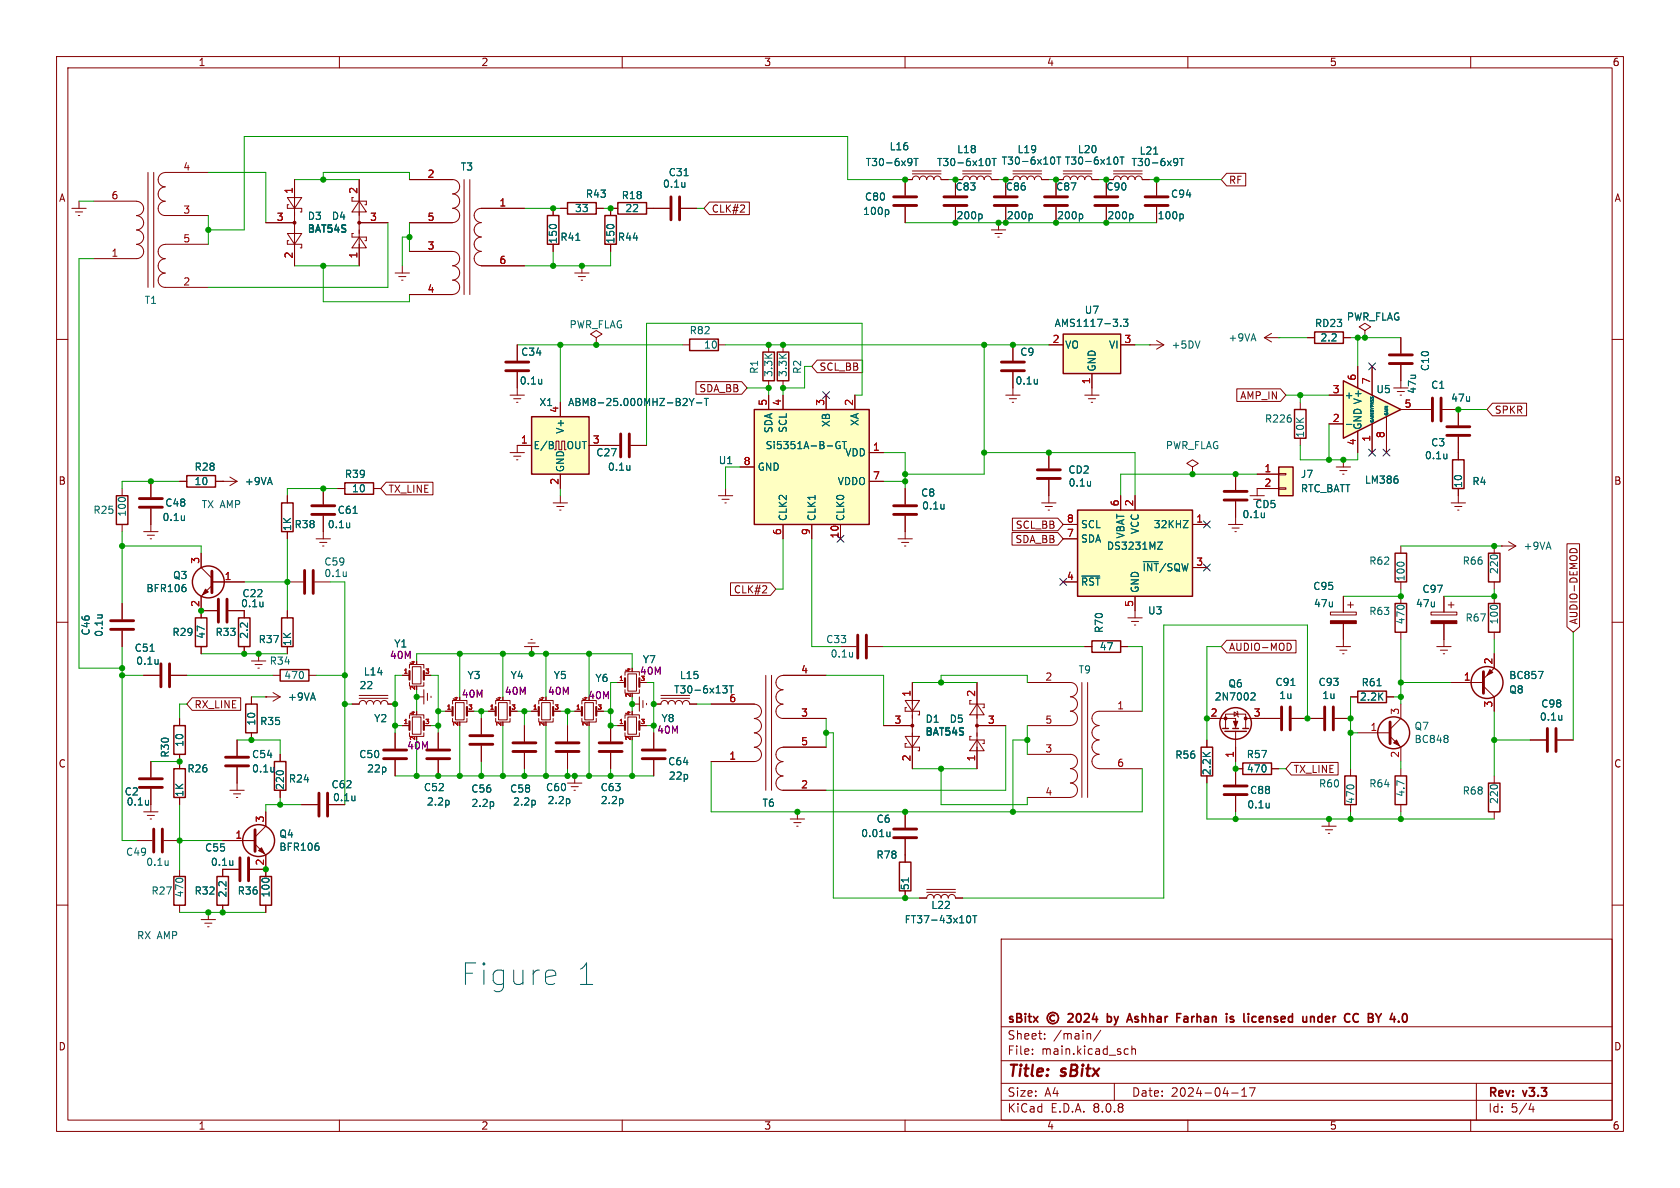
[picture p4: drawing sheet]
<svg xmlns="http://www.w3.org/2000/svg" width="297mm" height="210mm" viewBox="0 0 297 210" stroke-linecap="round" stroke-linejoin="round" font-family="sans-serif">
<defs><g id="words">
<g font-size="5.3" fill="#0000c2">
<text x="81.3" y="174.5">Figure</text>
<text x="101.5" y="174.5">1</text>
</g>
<g font-size="2.8" fill="#840000">
<text x="178" y="190.9">Title:</text>
<text x="187.7" y="190.9">sBitx</text>
</g>
<g font-size="2.1" fill="#840000">
<text x="178" y="184">Sheet:</text>
<text x="178" y="181.2">sBitx</text>
<text x="186.2" y="184">/main/</text>
<text x="197" y="181.2">by</text>
<text x="201.3" y="181.2">Ashhar</text>
<text x="210.5" y="181.2">Farhan</text>
<text x="219.9" y="181.2">is</text>
<text x="223.6" y="181.2">licensed</text>
<text x="234.6" y="181.2">under</text>
<text x="242.6" y="181.2">CC</text>
<text x="247.4" y="181.2">BY</text>
<text x="178" y="186.7">File:</text>
<text x="184.1" y="186.7">main.kicad_sch</text>
<text x="178" y="196.9">KiCad</text>
<text x="178" y="194.1">Size:</text>
<text x="184.7" y="194.1">A4</text>
<text x="185.7" y="196.9">E.D.A.</text>
<text x="193.3" y="196.9">8.0.8</text>
<text x="200" y="194.1">Date:</text>
<text x="207" y="194.1">2024-04-17</text>
<text x="263" y="194.3">Rev:</text>
<text x="263" y="196.9">Id:</text>
<text x="267.1" y="196.9">5/4</text>
<text x="269.4" y="194.3">v3.3</text>
</g>
<g font-size="1.8" fill="#840000">
<text x="35" y="11.9">1</text>
<text x="85" y="11.9">2</text>
<text x="135" y="11.9">3</text>
<text x="185" y="11.9">4</text>
<text x="235" y="11.9">5</text>
<text x="285" y="11.9">6</text>
<text x="10.3" y="35.9">A</text>
<text x="217.2" y="32.7">RF</text>
<text x="285.3" y="35.9">A</text>
<text x="125.7" y="37.8">CLK#2</text>
<text x="144.8" y="65.7">SCL_BB</text>
<text x="123.5" y="69.5">SDA_BB</text>
<text x="219.1" y="70.8">AMP_IN</text>
<text x="264.2" y="73.3">SPKR</text>
<text x="10.3" y="85.9">B</text>
<text x="68.6" y="87.3">TX_LINE</text>
<text x="285.3" y="85.9">B</text>
<text x="179.5" y="93.7">SCL_BB</text>
<text x="179.4" y="96.2">SDA_BB</text>
<text x="129.6" y="105.1">CLK#2</text>
<text x="279.1" y="110.5" transform="rotate(-90 279.1 110.5)">AUDIO-DEMOD</text>
<text x="217.2" y="115.3">AUDIO-MOD</text>
<text x="34.3" y="125.4">RX_LINE</text>
<text x="10.3" y="135.9">C</text>
<text x="228.6" y="136.8">TX_LINE</text>
<text x="285.3" y="135.9">C</text>
<text x="10.3" y="185.9">D</text>
<text x="285.3" y="185.9">D</text>
<text x="35" y="199.9">1</text>
<text x="85" y="199.9">2</text>
<text x="135" y="199.9">3</text>
<text x="185" y="199.9">4</text>
<text x="235" y="199.9">5</text>
<text x="285" y="199.9">6</text>
</g>
<g font-size="1.8" fill="#006464">
<text x="152.9" y="29.6">T30-6x9T</text>
<text x="157.2" y="26.8">L16</text>
<text x="165.5" y="29.6">T30-6x10T</text>
<text x="169.1" y="27.3">L18</text>
<text x="177" y="29.3">T30-6x10T</text>
<text x="179.8" y="27.3">L19</text>
<text x="188.2" y="29.3">T30-6x10T</text>
<text x="190.5" y="27.3">L20</text>
<text x="199.9" y="29.6">T30-6x9T</text>
<text x="201.4" y="27.5">L21</text>
<text x="81.4" y="30.4">T3</text>
<text x="103.5" y="35.2">R43</text>
<text x="109.8" y="35.4">R18</text>
<text x="117.1" y="33.4">0.1u</text>
<text x="118.1" y="31.3">C31</text>
<text x="152.8" y="35.7">C80</text>
<text x="168.8" y="33.9">C83</text>
<text x="177.7" y="33.9">C86</text>
<text x="186.6" y="33.9">C87</text>
<text x="195.5" y="33.9">C90</text>
<text x="206.9" y="35.2">C94</text>
<text x="54.3" y="39.1">D3</text>
<text x="54.3" y="41.4">BAT54S</text>
<text x="58.6" y="39.1">D4</text>
<text x="101.6" y="37.7">33</text>
<text x="110.4" y="37.7">22</text>
<text x="152.5" y="38.2">100p</text>
<text x="204.6" y="39">100p</text>
<text x="98.7" y="43.2" transform="rotate(-90 98.7 43.2)">150</text>
<text x="99" y="42.8">R41</text>
<text x="108.8" y="43.2" transform="rotate(-90 108.8 43.2)">150</text>
<text x="109.1" y="42.8">R44</text>
<text x="25.5" y="53.9">T1</text>
<text x="100.6" y="58.2">PWR_FLAG</text>
<text x="121.8" y="59.3">R82</text>
<text x="186.3" y="58">AMS1117-3.3</text>
<text x="191.7" y="55.7">U7</text>
<text x="232.4" y="58">RD23</text>
<text x="238" y="56.9">PWR_FLAG</text>
<text x="92" y="63.1">C34</text>
<text x="124.4" y="61.8">10</text>
<text x="180.3" y="63.1">C9</text>
<text x="188.2" y="61.8">VO</text>
<text x="193.9" y="65.8" transform="rotate(-90 193.9 65.8)">GND</text>
<text x="196" y="61.8">VI</text>
<text x="207" y="61.8">+5DV</text>
<text x="217.1" y="60.6">+9VA</text>
<text x="233.3" y="60.6">2.2</text>
<text x="252.8" y="65.7" transform="rotate(-90 252.8 65.7)">C10</text>
<text x="91.8" y="68.2">0.1u</text>
<text x="95.3" y="72">X1</text>
<text x="100.3" y="72">ABM8-25.000MHZ-B2Y-T</text>
<text x="134.2" y="66.2" transform="rotate(-90 134.2 66.2)">R1</text>
<text x="136.8" y="66.7" transform="rotate(-90 136.8 66.7)">3.3K</text>
<text x="139.3" y="66.7" transform="rotate(-90 139.3 66.7)">3.3K</text>
<text x="141.8" y="66.2" transform="rotate(-90 141.8 66.2)">R2</text>
<text x="179.4" y="68.2">0.1u</text>
<text x="237.6" y="70.7">+</text>
<text x="243.2" y="69.7">U5</text>
<text x="250.5" y="69.7" transform="rotate(-90 250.5 69.7)">47u</text>
<text x="252.9" y="68.9">C1</text>
<text x="256.4" y="71.2">47u</text>
<text x="99.9" y="76.8" transform="rotate(-90 99.9 76.8)">V+</text>
<text x="136.8" y="76.7" transform="rotate(-90 136.8 76.7)">SDA</text>
<text x="139.3" y="76.6" transform="rotate(-90 139.3 76.6)">SCL</text>
<text x="146.9" y="75.6" transform="rotate(-90 146.9 75.6)">XB</text>
<text x="152" y="75.4" transform="rotate(-90 152 75.4)">XA</text>
<text x="223.5" y="74.9">R226</text>
<text x="230.7" y="77.5" transform="rotate(-90 230.7 77.5)">10K</text>
<text x="240.9" y="76.1" transform="rotate(-90 240.9 76.1)">GND V+</text>
<text x="34.3" y="83.4">R28</text>
<text x="94.2" y="79.6">E/B</text>
<text x="99.9" y="83.6" transform="rotate(-90 99.9 83.6)">GND</text>
<text x="100.1" y="79.6">OUT</text>
<text x="105.3" y="80.9">C27</text>
<text x="107.4" y="83.4">0.1u</text>
<text x="127" y="82.2">U1</text>
<text x="133.9" y="83.4">GND</text>
<text x="135.3" y="79.6">Si5351A-B-GT</text>
<text x="149.3" y="80.9">VDD</text>
<text x="188.8" y="83.9">CD2</text>
<text x="206" y="79.6">PWR_FLAG</text>
<text x="251.8" y="81.4">0.1u</text>
<text x="252.9" y="79.1">C3</text>
<text x="29.1" y="89.8">C48</text>
<text x="34.3" y="86">10</text>
<text x="43.2" y="86">+9VA</text>
<text x="60.9" y="84.7">R39</text>
<text x="62.1" y="87.2">10</text>
<text x="148" y="86">VDDO</text>
<text x="162.7" y="88">C8</text>
<text x="188.8" y="86.2">0.1u</text>
<text x="229.9" y="84.7">J7</text>
<text x="229.9" y="87.2">RTC_BATT</text>
<text x="241.2" y="85.7">LM386</text>
<text x="258.7" y="86.4" transform="rotate(-90 258.7 86.4)">10</text>
<text x="260.2" y="86">R4</text>
<text x="16.4" y="91">R25</text>
<text x="22.5" y="91.4" transform="rotate(-90 22.5 91.4)">100</text>
<text x="28.6" y="92.3">0.1u</text>
<text x="51.7" y="94" transform="rotate(-90 51.7 94)">1K</text>
<text x="52" y="93.6">R38</text>
<text x="57.8" y="93.6">0.1u</text>
<text x="59.6" y="91">C61</text>
<text x="139.3" y="92.2" transform="rotate(-90 139.3 92.2)">CLK2</text>
<text x="144.4" y="92.2" transform="rotate(-90 144.4 92.2)">CLK1</text>
<text x="149.5" y="92.2" transform="rotate(-90 149.5 92.2)">CLK0</text>
<text x="162.9" y="90.3">0.1u</text>
<text x="191" y="93.6">SCL</text>
<text x="199" y="95.3" transform="rotate(-90 199 95.3)">VBAT</text>
<text x="201.5" y="94.5" transform="rotate(-90 201.5 94.5)">VCC</text>
<text x="203.9" y="93.6">32KHZ</text>
<text x="219.6" y="91.8">0.1u</text>
<text x="221.8" y="90">CD5</text>
<text x="57.2" y="100.2">C59</text>
<text x="191" y="96.1">SDA</text>
<text x="195.6" y="97.4">DS3231MZ</text>
<text x="201.9" y="101.2">~{INT}/SQW</text>
<text x="242" y="100">R62</text>
<text x="258.5" y="100">R66</text>
<text x="265" y="101.6" transform="rotate(-90 265 101.6)">220</text>
<text x="269.2" y="97.4">+9VA</text>
<text x="25.8" y="104.9">BFR106</text>
<text x="30.5" y="102.6">Q3</text>
<text x="42.5" y="107.5">0.1u</text>
<text x="42.8" y="105.8">C22</text>
<text x="57.2" y="102.2">0.1u</text>
<text x="191" y="103.7">~{RST}</text>
<text x="201.5" y="104.9" transform="rotate(-90 201.5 104.9)">GND</text>
<text x="232.1" y="104.5">C95</text>
<text x="232.2" y="107.5">47u</text>
<text x="248.5" y="102.9" transform="rotate(-90 248.5 102.9)">100</text>
<text x="250.2" y="107.5">47u</text>
<text x="251.4" y="105">C97</text>
<text x="16.1" y="112.4" transform="rotate(-90 16.1 112.4)">C46</text>
<text x="18.4" y="112.7" transform="rotate(-90 18.4 112.7)">0.1u</text>
<text x="30.4" y="112.6">R29</text>
<text x="36.4" y="113" transform="rotate(-90 36.4 113)">47</text>
<text x="38" y="112.6">R33</text>
<text x="44" y="113" transform="rotate(-90 44 113)">2.2</text>
<text x="45.6" y="113.9">R37</text>
<text x="146" y="113.9">C33</text>
<text x="195.2" y="112" transform="rotate(-90 195.2 112)">R70</text>
<text x="202.9" y="108.8">U3</text>
<text x="242" y="108.9">R63</text>
<text x="248.5" y="110.5" transform="rotate(-90 248.5 110.5)">470</text>
<text x="259" y="110.1">R67</text>
<text x="265" y="110.5" transform="rotate(-90 265 110.5)">100</text>
<text x="23.7" y="115.4">C51</text>
<text x="24" y="117.7">0.1u</text>
<text x="47.6" y="117.7">R34</text>
<text x="51.7" y="114.3" transform="rotate(-90 51.7 114.3)">1K</text>
<text x="64.2" y="119.6">L14</text>
<text x="146.7" y="116.4">0.1u</text>
<text x="190.6" y="119.3">T9</text>
<text x="194.3" y="115.2">47</text>
<text x="50.2" y="120.2">470</text>
<text x="50.8" y="124.1">+9VA</text>
<text x="63.5" y="122">22</text>
<text x="82.6" y="120.2">Y3</text>
<text x="90.2" y="120.2">Y4</text>
<text x="97.8" y="120.2">Y5</text>
<text x="105.2" y="120.8">Y6</text>
<text x="119.1" y="122.8">T30-6x13T</text>
<text x="120.1" y="120.2">L15</text>
<text x="128.8" y="124.2">6</text>
<text x="214.6" y="124">2N7002</text>
<text x="217.1" y="121.7">Q6</text>
<text x="225.4" y="121.5">C91</text>
<text x="226" y="123.8">1u</text>
<text x="233" y="121.5">C93</text>
<text x="233.7" y="123.8">1u</text>
<text x="240.3" y="124.1">2.2K</text>
<text x="240.6" y="121.5">R61</text>
<text x="266.7" y="120.2">BC857</text>
<text x="266.7" y="122.8">Q8</text>
<text x="272.4" y="125.3">C98</text>
<text x="45.3" y="128.4" transform="rotate(-90 45.3 128.4)">10</text>
<text x="45.9" y="128.4">R35</text>
<text x="66" y="127.9">Y2</text>
<text x="163.5" y="130.1">BAT54S</text>
<text x="163.5" y="128">D1</text>
<text x="167.8" y="128">D5</text>
<text x="250" y="131.5">BC848</text>
<text x="250" y="129.2">Q7</text>
<text x="272.1" y="127.6">0.1u</text>
<text x="30.1" y="134" transform="rotate(-90 30.1 134)">R30</text>
<text x="32.6" y="132.1" transform="rotate(-90 32.6 132.1)">10</text>
<text x="33" y="136.8">R26</text>
<text x="44.5" y="134.2">C54</text>
<text x="44.5" y="136.8">0.1u</text>
<text x="63.4" y="134.2">C50</text>
<text x="64.8" y="136.8">22p</text>
<text x="118" y="135.5">C64</text>
<text x="207.7" y="134.3">R56</text>
<text x="214.2" y="137.2" transform="rotate(-90 214.2 137.2)">2.2K</text>
<text x="220.3" y="134.2">R57</text>
<text x="220.3" y="136.8">470</text>
<text x="21.9" y="140.8">C2</text>
<text x="22.3" y="142.6">0.1u</text>
<text x="32.6" y="141" transform="rotate(-90 32.6 141)">1K</text>
<text x="50.4" y="139.7" transform="rotate(-90 50.4 139.7)">220</text>
<text x="51" y="138.5">R24</text>
<text x="58.5" y="139.5">C62</text>
<text x="58.8" y="141.8">0.1u</text>
<text x="74.8" y="140.1">C52</text>
<text x="75.4" y="142.6">2.2p</text>
<text x="83.2" y="140.3">C56</text>
<text x="83.2" y="142.8">2.2p</text>
<text x="90.1" y="140.3">C58</text>
<text x="90.6" y="142.6">2.2p</text>
<text x="96.4" y="140.1">C60</text>
<text x="96.7" y="142.3">2.2p</text>
<text x="106.1" y="140.1">C63</text>
<text x="106.1" y="142.3">2.2p</text>
<text x="118.1" y="138">22p</text>
<text x="134.7" y="142.8">T6</text>
<text x="220.4" y="143.1">0.1u</text>
<text x="220.9" y="140.6">C88</text>
<text x="233.1" y="139.4">R60</text>
<text x="239.6" y="142.2" transform="rotate(-90 239.6 142.2)">470</text>
<text x="242" y="139.4">R64</text>
<text x="248.5" y="141" transform="rotate(-90 248.5 141)">4.7</text>
<text x="258.5" y="140.7">R68</text>
<text x="265" y="142.2" transform="rotate(-90 265 142.2)">220</text>
<text x="49.3" y="148.3">Q4</text>
<text x="152.1" y="148.2">0.01u</text>
<text x="154.9" y="145.6">C6</text>
<text x="22.2" y="151.5">C49</text>
<text x="25.8" y="153.3">0.1u</text>
<text x="36.2" y="150.7">C55</text>
<text x="37.2" y="153.3">0.1u</text>
<text x="49.3" y="150.6">BFR106</text>
<text x="154.8" y="152">R78</text>
<text x="26.7" y="158.3">R27</text>
<text x="32.6" y="158.7" transform="rotate(-90 32.6 158.7)">470</text>
<text x="34.3" y="158.3">R32</text>
<text x="40.2" y="158.7" transform="rotate(-90 40.2 158.7)">2.2</text>
<text x="41.9" y="158.3">R36</text>
<text x="47.9" y="158.7" transform="rotate(-90 47.9 158.7)">100</text>
<text x="160.9" y="157.5" transform="rotate(-90 160.9 157.5)">51</text>
<text x="164.5" y="160.9">L22</text>
<text x="159.8" y="163.4">FT37-43x10T</text>
</g>
<g font-size="1.8" fill="#a90000">
<text x="19.6" y="35.3">6</text>
<text x="32.3" y="30.2">4</text>
<text x="51.8" y="34.4" transform="rotate(-90 51.8 34.4)">1</text>
<text x="63.2" y="34.4" transform="rotate(-90 63.2 34.4)">2</text>
<text x="75.5" y="31.5">2</text>
<text x="32.3" y="37.8">3</text>
<text x="48.8" y="39.1">3</text>
<text x="65.3" y="39.1">3</text>
<text x="75.5" y="39.1">5</text>
<text x="88.2" y="36.6">1</text>
<text x="19.6" y="45.5">1</text>
<text x="32.3" y="42.9">5</text>
<text x="51.8" y="45.8" transform="rotate(-90 51.8 45.8)">2</text>
<text x="63.2" y="45.8" transform="rotate(-90 63.2 45.8)">1</text>
<text x="75.5" y="44.2">3</text>
<text x="88.2" y="46.7">6</text>
<text x="32.3" y="50.5">2</text>
<text x="75.5" y="51.8">4</text>
<text x="186" y="60.7">2</text>
<text x="198.7" y="60.7">3</text>
<text x="135.6" y="71.8" transform="rotate(-90 135.6 71.8)">5</text>
<text x="138.2" y="71.8" transform="rotate(-90 138.2 71.8)">4</text>
<text x="145.8" y="71.8" transform="rotate(-90 145.8 71.8)">3</text>
<text x="150.9" y="71.8" transform="rotate(-90 150.9 71.8)">2</text>
<text x="192.8" y="68" transform="rotate(-90 192.8 68)">1</text>
<text x="235.5" y="69.6">3</text>
<text x="239.8" y="67.4" transform="rotate(-90 239.8 67.4)">6</text>
<text x="242.3" y="68" transform="rotate(-90 242.3 68)">7</text>
<text x="98.8" y="73.1" transform="rotate(-90 98.8 73.1)">4</text>
<text x="235.5" y="74.7">2</text>
<text x="244.9" y="77.5" transform="rotate(-90 244.9 77.5)">8</text>
<text x="248.2" y="72.1">5</text>
<text x="92" y="78.5">1</text>
<text x="104.7" y="78.5">3</text>
<text x="131.4" y="82.3">8</text>
<text x="154.2" y="79.8">1</text>
<text x="223.4" y="83.6">1</text>
<text x="239.8" y="78.8" transform="rotate(-90 239.8 78.8)">4</text>
<text x="242.3" y="78.2" transform="rotate(-90 242.3 78.2)">1</text>
<text x="98.8" y="85.8" transform="rotate(-90 98.8 85.8)">2</text>
<text x="154.2" y="84.8">7</text>
<text x="197.9" y="89.6" transform="rotate(-90 197.9 89.6)">6</text>
<text x="200.4" y="89.6" transform="rotate(-90 200.4 89.6)">2</text>
<text x="223.4" y="86.1">2</text>
<text x="138.2" y="94.7" transform="rotate(-90 138.2 94.7)">6</text>
<text x="143.3" y="94.7" transform="rotate(-90 143.3 94.7)">9</text>
<text x="148.3" y="95.3" transform="rotate(-90 148.3 95.3)">10</text>
<text x="188.5" y="95">7</text>
<text x="188.5" y="92.5">8</text>
<text x="211.4" y="92.5">1</text>
<text x="35.3" y="99.8" transform="rotate(-90 35.3 99.8)">3</text>
<text x="211.4" y="100.1">3</text>
<text x="35.3" y="107.4" transform="rotate(-90 35.3 107.4)">2</text>
<text x="39.6" y="102.6">1</text>
<text x="188.5" y="102.6">4</text>
<text x="200.4" y="107.4" transform="rotate(-90 200.4 107.4)">5</text>
<text x="141.5" y="119.1">4</text>
<text x="263.9" y="117.5" transform="rotate(-90 263.9 117.5)">2</text>
<text x="161" y="123.3" transform="rotate(-90 161 123.3)">1</text>
<text x="172.5" y="123.3" transform="rotate(-90 172.5 123.3)">2</text>
<text x="184.7" y="120.4">2</text>
<text x="197.4" y="125.5">1</text>
<text x="258.7" y="120.4">1</text>
<text x="263.9" y="125.2" transform="rotate(-90 263.9 125.2)">3</text>
<text x="141.5" y="126.7">3</text>
<text x="141.5" y="131.8">5</text>
<text x="158" y="128">3</text>
<text x="174.6" y="128">3</text>
<text x="184.7" y="128">5</text>
<text x="213.9" y="126.7">2</text>
<text x="221.5" y="126.7">3</text>
<text x="242.2" y="129.3">1</text>
<text x="247.4" y="126.4" transform="rotate(-90 247.4 126.4)">3</text>
<text x="128.8" y="134.4">1</text>
<text x="161" y="134.7" transform="rotate(-90 161 134.7)">2</text>
<text x="172.5" y="134.7" transform="rotate(-90 172.5 134.7)">1</text>
<text x="184.7" y="133.1">3</text>
<text x="197.4" y="135.6">6</text>
<text x="218.2" y="134.1" transform="rotate(-90 218.2 134.1)">1</text>
<text x="247.4" y="134.1" transform="rotate(-90 247.4 134.1)">2</text>
<text x="141.5" y="139.4">2</text>
<text x="184.7" y="140.7">4</text>
<text x="41.5" y="148.3">1</text>
<text x="46.7" y="145.5" transform="rotate(-90 46.7 145.5)">3</text>
<text x="46.7" y="153.1" transform="rotate(-90 46.7 153.1)">2</text>
</g>
<g font-size="1.8" fill="#009600">
<text x="169" y="39">200p</text>
<text x="177.9" y="39">200p</text>
<text x="186.8" y="39">200p</text>
<text x="195.7" y="39">200p</text>
</g>
<g font-size="1.8" fill="#0000c2">
<text x="35.6" y="89.9">TX AMP</text>
<text x="24.1" y="166.1">RX AMP</text>
</g>
<g font-size="1.8" fill="#840084">
<text x="68.8" y="116.7">40M</text>
<text x="69.6" y="114.7">Y1</text>
<text x="113" y="119.5">40M</text>
<text x="113.5" y="117.4">Y7</text>
<text x="81.5" y="123.5">40M</text>
<text x="89.1" y="123">40M</text>
<text x="96.8" y="123">40M</text>
<text x="103.9" y="123.8">40M</text>
<text x="116.1" y="129.9">40M</text>
<text x="116.8" y="127.9">Y8</text>
<text x="71.9" y="132.7">40M</text>
</g>
<g font-size="1.1" fill="#a90000">
<text x="71.2" y="119.1">1</text>
<text x="73.4" y="117.7" transform="rotate(-90 73.4 117.7)">4</text>
<text x="75" y="119.1">3</text>
<text x="111.5" y="118.9" transform="rotate(-90 111.5 118.9)">4</text>
<text x="73.4" y="122.1" transform="rotate(-90 73.4 122.1)">2</text>
<text x="78.9" y="125.5">1</text>
<text x="81" y="124" transform="rotate(-90 81 124)">4</text>
<text x="82.7" y="125.5">3</text>
<text x="86.5" y="125.5">1</text>
<text x="88.6" y="124" transform="rotate(-90 88.6 124)">4</text>
<text x="90.3" y="125.5">3</text>
<text x="94.1" y="125.5">1</text>
<text x="96.3" y="124" transform="rotate(-90 96.3 124)">4</text>
<text x="97.9" y="125.5">3</text>
<text x="101.7" y="125.5">1</text>
<text x="103.9" y="124" transform="rotate(-90 103.9 124)">4</text>
<text x="105.5" y="125.5">3</text>
<text x="109.3" y="120.4">1</text>
<text x="111.5" y="123.4" transform="rotate(-90 111.5 123.4)">2</text>
<text x="113.1" y="120.4">3</text>
<text x="71.2" y="128">1</text>
<text x="73.4" y="131" transform="rotate(-90 73.4 131)">2</text>
<text x="73.4" y="126.6" transform="rotate(-90 73.4 126.6)">4</text>
<text x="75" y="128">3</text>
<text x="81" y="128.5" transform="rotate(-90 81 128.5)">2</text>
<text x="88.6" y="128.5" transform="rotate(-90 88.6 128.5)">2</text>
<text x="96.3" y="128.5" transform="rotate(-90 96.3 128.5)">2</text>
<text x="103.9" y="128.5" transform="rotate(-90 103.9 128.5)">2</text>
<text x="109.3" y="128">1</text>
<text x="111.5" y="131" transform="rotate(-90 111.5 131)">2</text>
<text x="111.5" y="126.6" transform="rotate(-90 111.5 126.6)">4</text>
<text x="113.1" y="128">3</text>
</g>
<g font-size=".7" fill="#006464">
<text x="243.1" y="74.8" transform="rotate(-90 243.1 74.8)">GAINBYPASS</text>
<text x="245.6" y="73.5" transform="rotate(-90 245.6 73.5)">GAIN</text>
</g>
</g></defs>
<g fill="none" stroke="#840000" stroke-width=".18">
<path d="M10 10h277v190h-277zM12 12h273v186h-273zM60 10v2M110 10v2M160 10v2M210 10v2M260 10v2M195.6 31.8h1.2a.63 .63 0 0 1 .7-.7 .63 .63 0 0 1 .6 .7 .63 .63 0 0 1 .7-.7 .63 .63 0 0 1 .6 .7 .63 .63 0 0 1 .6-.7 .63 .63 0 0 1 .7 .7 .63 .63 0 0 1 .6-.7 .63 .63 0 0 1 .6 .7h1.3M196.8 30.7h5.1M196.8 30.2h5.1M204.5 31.8v2.7M204.5 36.6v2.8"/>
<path d="M10 60h2M90.2 69.9h2.5M90.8 70.5h1.3M91.3 71.1h.3M91.4 61v2.8M91.4 65.8v4.1M91.4 78.7v1.3M106.7 78.7h2.8M111.5 78.7h2.8M177.8 69.9h2.5M178.4 70.5h1.3M178.9 71.1h.3"/>
<path d="M179.1 61v2.8M179.1 65.8v4.1M203.2 61h.1M203.2 61h2.5M204.5 60.2l1.2 .8M205.7 61l-1.2 .7M250.2 72.4h2.8M255 72.4h2.8v2.8M257.8 77.2v2.8M285 60h2M21.6 86.4v1.2M21.6 92.7v1.3"/>
<path d="M25.4 94h2.5M26 94.6h1.3M26.5 95.3h.3M26.7 85.1v2.8M26.7 89.9v4.1M31.7 85.1h1.3M35.6 97.8v2.5l1.9 1.9M38.1 85.1h3.8M39.4 85.1h.1M40.6 84.3l1.3 .8M41.9 85.1l-1.3 .8M90.2 80h2.5"/>
<path d="M90.8 80.6h1.3M91.3 81.3h.3M97.8 88.9h2.5M98.4 89.5h1.3M98.9 90.2h.3M99.1 87.6v1.3M10 110h2M21.6 106.7v2.8M21.6 111.5v2.8M25.4 119.4h2.8M30.2 119.4h2.8M37.5 103.5l-1.9 1.9v2.6h2.8"/>
<path d="M37.5 102.9h5.7M40.4 108h2.8M50.8 108v1.2M50.8 114.3v1.3M71.1 119.4h1.3M72.4 118.1v-.6h2.5v.6M72.9 117.9h1.5v3h-1.5zM74.9 119.4h1.3M92.7 114.3h2.5M93.3 113.7h1.3M93.9 113h.2M94 114.3v1.3"/>
<path d="M135.4 119.4v20.3M136.4 119.4v20.3M138.4 119.4a1.26 1.26 0 0 0-1.2 1.3 1.26 1.26 0 0 0 1.2 1.2 1.27 1.27 0 0 0-1.2 1.3 1.27 1.27 0 0 0 1.2 1.3M138.4 119.4h7.6M285 110h2M72.4 120.7v.6h2.5v-.6M78.7 125.7h1.3M80 127v.6h2.5v-.6M80 124.5v-.7h2.5v.7M80.5 124.2h1.5v3.1h-1.5zM82.5 125.7h1.3M94 125.7h1.2"/>
<path d="M95.2 127v.6h2.6v-.6M95.2 124.5v-.7h2.6v.7M95.8 124.2h1.5v3.1h-1.5zM97.8 125.7h1.3M100.3 138.4h2.6M101 139.1h1.2M101.5 139.7h.2M101.6 125.7h1.3M101.6 137.2v1.2M102.9 127v.6h2.5v-.6M102.9 124.5v-.7h2.5v.7M103.4 124.2h1.5v3.1h-1.5z"/>
<path d="M105.4 125.7h1.3M107.9 128.3v2.8M107.9 133.1v2.8M109.2 128.3h1.3M110.5 129.5v.7h2.5v-.7M110.5 127v-.6h2.5v.6M111 126.7h1.5v3.1h-1.5zM113 128.3h1.3M115.6 129.5v2.8M115.6 134.4v2.8M125.7 124.5h7.6M133.3 124.5a1.26 1.26 0 0 1 1.3 1.2 1.26 1.26 0 0 1-1.3 1.3 1.27 1.27 0 0 1 1.3 1.3 1.27 1.27 0 0 1-1.3 1.2"/>
<path d="M133.3 129.6a1.26 1.26 0 0 1 1.3 1.2 1.26 1.26 0 0 1-1.3 1.3M133.3 132.1a1.26 1.26 0 0 1 1.3 1.3 1.26 1.26 0 0 1-1.3 1.2h-7.6M138.4 124.5a1.26 1.26 0 0 0-1.2 1.2 1.26 1.26 0 0 0 1.2 1.3h7.6M138.4 132.1a1.26 1.26 0 0 0-1.2 1.3 1.26 1.26 0 0 0 1.2 1.2 1.27 1.27 0 0 0-1.2 1.3 1.27 1.27 0 0 0 1.2 1.3M138.4 137.2a1.26 1.26 0 0 0-1.2 1.2 1.26 1.26 0 0 0 1.2 1.3h7.6M138.4 132.1h7.6M139.7 144.8h2.5M140.3 145.4h1.3M140.8 146.1h.3M141 143.5v1.3M10 160h2M177 166h108v32h-108z"/>
<path d="M285 160h2M60 198v2M110 198v2M160 198v2M177 194.5h108M177 191.5h108M177 187.5h108M177 181.5h108M182.5 186.3v.1M182.5 185.5v.1M184.7 183.6v.1M184.7 182.8v.1"/>
<path d="M192.6 182.7l.2 .2v.8M194.6 182.1l-1.3 2M197 191.5v3M199 185.4l.5 .1M199.5 186.3l-.5 .1M200.1 185.5l.2-.1 .4 .1v.9M200.1 184.9v1.5M210 198v2M217.7 193.2h1.2M219.5 193.8h.9M219.5 192.7l.5-.4v1.5M220.9 192.3h1l-.7 1.5"/>
<path d="M260 198v2M261 191.5v6.5M270.7 195l-.4 1.1h.9M271 195.6v1"/>
</g>
<g fill="none" stroke="#840000" stroke-width=".3">
<path d="M186.4 179.5a.52 .52 0 0 0-.8 .5 .52 .52 0 0 0 .8 .4M188.8 179.3l.6-.1 .2 .1 .1 .3-.9 1.1h.9M190.4 179.3l.2-.1a.81 .81 0 0 1 .6 .6 .81 .81 0 0 1-.3 .8l-.1 .1a.81 .81 0 0 1-.4-1.4zM191.7 179.3l.6-.1 .2 .1 .1 .3-1 1.1h1M193.5 179.1l-.4 1.1h1M193.8 179.7v1M195.8 179.2v1.5M195.8 179.8l.4-.1 .2 .1M199.7 179.2l.5 1.5M209.3 179.8l.5-.1 .2 .2M223.1 179.7h-.3l-.2 .2 .1 .7 .4 .1M233.7 179.8l-.4-.1-.3 .3v.4l.1 .2h.6"/>
<path d="M233.7 179.2v1.5M241.9 179.9h.5M242.4 179.2h-.5v1.5h.6M246.5 179.7v1M196.4 180.5l-.2 .2-.4-.1M210 180l-.5 .1a.29 .29 0 0 0-.2 .3 .29 .29 0 0 0 .2 .3l.5-.1M218.1 180.3v.3M223.3 180l-.7 .2M245.8 180.2h.9"/>
<circle cx="186.1" cy="180" r="1"/>
</g>
<g fill="none" stroke="#840000" stroke-width=".51">
<path d="M202.4 36.3h4.1M202.4 34.8h4.1M89.4 64h4.1M89.4 65.5h4.1M109.7 76.7v4.1M111.3 76.7v4.1M177 64h4.1M177 65.5h4.1M253.2 70.4v4M254.8 70.4v4M255.8 75.4h4M255.8 77h4"/>
<path d="M24.6 89.7h4.1M24.6 88.1h4.1M19.6 111.3h4M19.6 109.7h4M28.4 117.3v4.1M30 117.3v4.1M37.5 101v3.8M38.6 105.9v4.1M40.1 105.9v4.1M105.9 132.8h4.1M105.9 131.3h4.1M113.5 134.1h4.1"/>
<path d="M113.5 132.6h4.1"/>
</g>
<g fill="none" stroke="#006464" stroke-width=".18">
<path d="M204 27.2h.7M208.1 28.1a1.07 1.07 0 0 1-.1 1.1M208.2 28.6l-.1 .1M208.6 28h.7M208.9 28v1.3M209 37.8l.2 .3v.3l-.2 .3M95.8 67v.9M95.8 67.8h-.1M183.4 67v.9M183.4 67.8h-.1M212.1 60.3l-.4 1.2M32.6 91.2v.8"/>
<path d="M32.6 91.9l-.1 .1M111.3 82.3v.8M111.3 83v.1M255.8 80.3v.8M255.8 81h-.1M17.2 108.7h.9M18 108.7v.1M26.5 115.1h.8M27.9 116.6v.8M27.9 117.3v.1M32.8 103.9l.1 .1-.1 .5M46.5 106.4v.9"/>
<path d="M46.5 107.1l-.1 .1M110.1 141.3v.6"/>
</g>
<path d="M72.4 118.6v1.5M74.9 118.6v1.5M80 125v1.5M82.5 125v1.5M95.2 125v1.5M97.8 125v1.5M102.9 125v1.5M105.4 125v1.5M110.5 127.5v1.5M113 127.5v1.5" fill="none" stroke="#840000" stroke-width=".38"/>
<g fill="none" stroke="#840000" stroke-width=".25">
<path d="M20.6 87.6h2v5.1h-2zM33 84.1h5.1v2h-5.1zM49.8 109.2h2v5.1h-2z"/>
<circle cx="36.8" cy="102.9" r="2.82"/>
</g>
<path d="M36.3 104.1l.5 .5-1 .6z" fill="#840000" stroke="#840000" stroke-width=".18"/>
<path d="M188 59.1h10.1v6.9h-10.1z" fill="#ffffc2"/>
<path d="M106.9 38.1h2.1v5.1h-2.1zM188 59.1h10.1v6.9h-10.1zM49.8 88.9h2v5.1h-2zM263.1 97.8h2.1v5.1h-2.1zM34.5 109.2h2.1v5.1h-2.1zM42.2 109.2h2v5.1h-2zM263.1 106.7h2.1v5.1h-2.1zM219.7 134.9h5.1v2h-5.1zM240 122.2h5.1v2h-5.1z" fill="none" stroke="#840000" stroke-width=".25"/>
<g fill="none" stroke="#840000" stroke-width=".18">
<path d="M12.7 36.8h2.5M13.3 37.5h1.3M13.8 38.1h.3M14 35.6v1.2M16.5 35.6h7.6a1.26 1.26 0 0 1 1.3 1.2 1.26 1.26 0 0 1-1.3 1.3M24.1 38.1a1.26 1.26 0 0 1 1.3 1.3 1.26 1.26 0 0 1-1.3 1.2 1.27 1.27 0 0 1 1.3 1.3 1.27 1.27 0 0 1-1.3 1.3M26.2 30.5v20.3M27.2 30.5v20.3M29.2 33a1.26 1.26 0 0 0-1.2 1.3 1.26 1.26 0 0 0 1.2 1.3 1.27 1.27 0 0 0-1.2 1.2 1.27 1.27 0 0 0 1.2 1.3h7.6M36.8 30.5h-7.6a1.26 1.26 0 0 0-1.2 1.3 1.26 1.26 0 0 0 1.2 1.2M47 39.4h5.1M50.8 34.9h2.5l-1.2 1.9z"/>
<path d="M51.1 36.2h-.3v.6h2.5v.7h-.2M52.1 31.8v15.2M62.2 34.9v.7h2.6v.6h-.3M63.5 35.6l1.3 1.9h-2.6zM63.5 39.4h5.1M63.5 31.8v15.2M107.9 36.8v1.3M24.1 43.2a1.26 1.26 0 0 1 1.3 1.3 1.26 1.26 0 0 1-1.3 1.2h-7.6M29.2 43.2a1.26 1.26 0 0 0-1.2 1.3 1.26 1.26 0 0 0 1.2 1.2M29.2 45.7a1.26 1.26 0 0 0-1.2 1.3 1.26 1.26 0 0 0 1.2 1.3M29.2 48.3a1.26 1.26 0 0 0-1.2 1.2 1.26 1.26 0 0 0 1.2 1.3h7.6M29.2 43.2h7.6"/>
<path d="M50.8 41.3h2.5l-1.2 1.9zM51.1 42.5h-.3v.7h2.5v.6h-.2M62.5 41.3h-.3v.6h2.6v.6h-.3M63.5 41.9l1.3 1.9h-2.6zM107.9 43.2v1.3M185.4 61h2.6M191.8 69.9h2.5M192.4 70.5h1.3M192.9 71.1h.3M193 66v3.9M198.1 61h2.6M50.8 87.6v1.3"/>
<path d="M50.8 94v1.3M55.9 95.3h2.5M56.5 95.9h1.3M57 96.5h.3M57.1 94v1.3M218.4 83.8v2.8M218.4 88.6v2.8M264.2 96.5v1.3M265.4 96.5h.1M265.4 96.5h2.6M266.7 95.8l1.3 .7M268 96.5l-1.3 .8"/>
<path d="M35.6 108v1.2M35.6 114.3v1.3M43.2 108v1.2M43.2 114.3v1.3M110.5 119.4v-.7h2.5v.7M111 119.1h1.5v3.1h-1.5zM236.2 114.3h2.6M236.9 114.9h1.2M237.4 115.6h.2M237.5 113v1.3M253 108.2h4.6v.5h-4.6zM254 114.3h2.5"/>
<path d="M254.6 114.9h1.3M255.1 115.6h.3M255.3 105.4v2.8M255.3 110.2v4.1M256 106.9h1M256.5 106.4v1M264.2 102.9v1.2M264.2 105.4v1.3M264.2 111.8v1.2M85.1 127v2.8M85.1 131.8v2.8M86.4 125.7h1.2"/>
<path d="M87.6 127v.6h2.6v-.6M87.6 124.5v-.7h2.6v.7M88.1 124.2h1.6v3.1h-1.6zM90.2 125.7h1.2M92.7 128.3v2.8M92.7 133.1v2.8M100.3 128.3v2.8M100.3 133.1v2.8M109.2 120.7h1.3M110.5 121.9v.7h2.5v-.7M111.8 124.5h1.2M113 123.2v2.5"/>
<path d="M113 120.7h1.3M113.7 123.8v1.3M114.3 124.3v.3M115.6 124.5h1.2a.63 .63 0 0 1 .7-.7 .63 .63 0 0 1 .6 .7 .63 .63 0 0 1 .6-.7 .63 .63 0 0 1 .7 .7 .63 .63 0 0 1 .6-.7 .63 .63 0 0 1 .6 .7 .63 .63 0 0 1 .7-.7 .63 .63 0 0 1 .6 .7h1.3M116.8 123.4h5.1M116.8 122.9h5.1M219.7 135.9h-1.3v2.8M224.8 135.9h1.3M231.1 127h2.8M236 127h2.8M238.8 123.2h1.2M245.1 123.2h1.3"/>
<path d="M218.4 140.7v2.8"/>
</g>
<g fill="none" stroke="#006464" stroke-width=".18">
<path d="M198.1 57.6v.1M198.6 56.4h.8l-.4 .5 .3 .1v.6l-.2 .1-.5-.1M223.5 90.7v.8M223.5 91.4v.1M127.8 121.2h.7l-.4 .5 .4 .1v.6M127.9 122.5h.4M128.9 121.2h.7M129.3 121.2v1.3M243.4 121.2h.8M87.2 141.8v.6M94.6 141.6v.6M100.7 141.3v.6"/>
<path d="M224.4 142v.8M224.4 142.7l-.1 .1"/>
</g>
<path d="M110.5 119.9v1.5M113 119.9v1.5M87.6 125v1.5M90.2 125v1.5" fill="none" stroke="#840000" stroke-width=".38"/>
<path d="M216.4 86.9h4.1M216.4 88.4h4.1M83.1 131.6h4M83.1 130h4M90.7 132.8h4M90.7 131.3h4M98.3 132.8h4.1M98.3 131.3h4.1M216.4 138.9h4.1M234.2 125v4M235.7 125v4M216.4 140.5h4.1" fill="none" stroke="#840000" stroke-width=".51"/>
<g fill="#840000" stroke="#840000" stroke-width=".18">
<path d="M253 109.7h4.6v.5h-4.6z"/>
<circle cx="52.1" cy="39.4" r=".25"/>
<circle cx="63.5" cy="39.4" r=".25"/>
</g>
<path d="M226.1 82.6h2.5v5h-2.5z" fill="#ffffc2"/>
<g fill="none" stroke="#840000" stroke-width=".18">
<path d="M210.8 82.6l1-.7-1-.6-1 .6 1 .7v1.2M210.8 83.8h.1M217.2 92.7h2.5M217.8 93.3h1.3M218.3 94h.3M218.4 91.4v1.3M221 87.6h2.5M222.2 83.8h3.9M226.1 86.2h1.2v.3h-1.2zM226.1 83.7h1.2v.2h-1.2zM226.1 86.4h-3.9v1.2M247.6 96.5v1.3"/>
<path d="M256.5 88.9h2.6M257.2 89.5h1.2M257.7 90.2h.2M257.8 80v1.3M257.8 86.4v2.5M235.2 108.2h4.6v.5h-4.6zM237.5 105.4v2.8M237.5 110.2v2.8M238.3 106.9h1M238.8 106.4v1M247.6 102.9v1.2M247.6 105.4v1.3"/>
<path d="M247.6 111.8v1.2M264.2 115.6v2.5l-1.9 1.9M213.4 127h5v1.8M216.7 128.8v-2.6h3.5v2.6M218.2 125.9l.6 .3-.6 .4zM218.4 129.3v5.3M218.7 125.7l.1 .2v.7l.1 .1M220.2 127h3.3M240 129.5h5.7M245.7 130.2l1.9 1.9v2.5M247.6 124.5v2.5l-1.9 1.9M247.6 135.9v1.3"/>
<path d="M256.5 120.7h5.8M262.3 121.3l1.9 1.9v2.5M264.2 137.2v1.2M270.5 130.8h2.8M275.3 130.8h2.8M247.6 142.2v1.3M264.2 143.5v1.3"/>
</g>
<g fill="none" stroke="#840000" stroke-width=".25">
<path d="M226.1 82.6h2.5v5h-2.5zM246.6 97.8h2.1v5.1h-2.1zM256.8 81.3h2v5.1h-2zM246.6 106.7h2.1v5.1h-2.1zM216.2 128.8h1M216.5 129.3h3.8M217.9 128.8h1M219.7 128.8h1M246.6 137.2h2.1v5h-2.1zM263.1 138.4h2.1v5.1h-2.1z"/>
<circle cx="218.4" cy="127.9" r="2.79"/>
<circle cx="246.4" cy="129.5" r="2.82"/>
<circle cx="262.9" cy="120.6" r="2.82"/>
</g>
<g fill="#840000" stroke="#840000" stroke-width=".18">
<path d="M218.1 127.5h.7l-.4 1z"/>
<path d="M235.2 109.7h4.6v.5h-4.6z"/>
<path d="M263.4 118.4l.5 .5-1 .5z"/>
<path d="M246.4 131.3l.5-.5 .5 1z"/>
<circle cx="216.7" cy="127" r=".25"/>
<circle cx="220.2" cy="127" r=".25"/>
</g>
<path d="M272 118.7h.8l-.5 1.3M221.3 122.5h.5l.1 .3-.8 .9h.8M255.9 130.1l.1 .1-.1 .3M255.9 130.6l.1 .2-.1 .4M276.1 126.5v.8M276.1 127.2h-.1" fill="none" stroke="#006464" stroke-width=".18"/>
<path d="M262.3 118.7v3.9M245.7 127.6v3.8M273.6 128.8v4M275.1 128.8v4" fill="none" stroke="#840000" stroke-width=".51"/>
<path d="M94 73.7h10.1v10.1h-10.1z" fill="#ffffc2"/>
<path d="M96.8 38.1h2v5.1h-2zM100.3 35.8h5.1v2h-5.1zM109.2 35.8h5.1v2h-5.1zM121.9 59.9h5.1v2.1h-5.1zM232.4 58.7h5.1v2h-5.1zM94 73.7h10.1v10.1h-10.1zM228.9 72.4h2v5.1h-2zM61 85.3h5v2.1h-5zM212.3 132.1h2.1v5.1h-2.1z" fill="none" stroke="#840000" stroke-width=".25"/>
<g fill="none" stroke="#840000" stroke-width=".18">
<path d="M72.4 31.8h7.6a1.23 1.23 0 0 1 1.3 1.2M72.4 39.4h7.6M80 34.3a1.23 1.23 0 0 1 1.3 1.3M81.3 38.1a1.24 1.24 0 0 1-1.3 1.2M81.3 35.6a1.24 1.24 0 0 1-1.3 1.2 1.28 1.28 0 0 1 1.3 1.3M81.3 33a1.24 1.24 0 0 1-1.3 1.3M82 31.8v20.3M83.1 31.8v20.3M85.1 39.4a1.27 1.27 0 0 0-1.3 1.2 1.27 1.27 0 0 0 1.3 1.3 1.26 1.26 0 0 0-1.3 1.3 1.26 1.26 0 0 0 1.3 1.2M92.7 36.8h-7.6a1.26 1.26 0 0 0-1.3 1.3 1.26 1.26 0 0 0 1.3 1.2M97.8 36.8v1.3M99.1 36.8h1.2"/>
<path d="M105.4 36.8h1.3M107.9 36.8h1.3M114.3 36.8h4.1M120.4 36.8h2.8M69.8 48.3h2.6M70.5 48.9h1.3M71 49.5h.2M71.1 47v1.3M72.4 44.5h7.6a1.23 1.23 0 0 1 1.3 1.2M80 49.5a1.23 1.23 0 0 1 1.3 1.3M81.3 50.8a1.24 1.24 0 0 1-1.3 1.2l-7.6 .1M81.3 48.3a1.24 1.24 0 0 1-1.3 1.2"/>
<path d="M81.3 45.7a1.24 1.24 0 0 1-1.3 1.3 1.28 1.28 0 0 1 1.3 1.3M85.1 44.5a1.26 1.26 0 0 0-1.3 1.2 1.26 1.26 0 0 0 1.3 1.3h7.6M97.8 43.2v1.3M101.6 48.3h2.5M102.2 48.9h1.3M102.7 49.5h.3M102.9 47v1.3M105.4 59.7l1-.6-1-.7-1 .7 1 .6v1.3M223.5 59.7h2.6M223.5 59.7l1.3 .8M224.8 58.9l-1.3 .8M226.1 59.7h.1"/>
<path d="M231.1 59.7h1.3M237.5 59.7h1.3M241.3 58.4l1-.6-1-.6-1 .6 1 .6v1.3M241.3 59.7h.1M247.6 59.7v2.8M91.4 78.7h2.6M98 79.5h.3v-1.5h.5v1.5h.5v-1.5h.5v1.5h.3M99.1 71.1v2.6M104.1 78.7h2.6M105.4 61h.1M120.6 61h1.3M127 61h1.3"/>
<path d="M229.9 71.1v1.3M229.9 77.5v1.2M246.4 68.6h2.5M247 69.2h1.3M247.5 69.9h.3M247.6 64.5v4.1M57.1 86.4v2.8M57.1 91.2v2.8M59.7 86.4h1.3M66 86.4h1.3M99.1 83.8v2.6M50.8 102.9h2.8"/>
<path d="M55.6 102.9h2.8M213.4 130.8v1.3M213.4 137.2v1.2"/>
</g>
<g fill="none" stroke="#006464" stroke-width=".18">
<path d="M120.9 31.1h.8M121.1 32.2v.9M121.1 33h-.1M101.8 42.5h.7M97.5 78l.3 .3-.3 .4 .3 .2v.3l-.2 .1M120.9 70.4l.5 .1 .1 .3-.8 .9h.8M121.8 70.4l.5 .7M122.3 71.1v.6M122.7 70.4l-.4 .7M123.1 71.2h1M124.5 70.4h.7M124.9 70.4v1.3"/>
<path d="M61.8 92.4v.9M61.8 93.2h.1M62.4 90.7h.7M61.2 101.1v.8M61.2 101.8v.1"/>
</g>
<path d="M118.6 34.8v4.1M120.1 34.8v4.1M245.6 62.7h4.1M245.6 64.3h4.1M55.1 90.9h4.1M55.1 89.4h4.1M53.8 100.8v4.1M55.4 100.8v4.1" fill="none" stroke="#840000" stroke-width=".51"/>
<path d="M237.5 67.3l10.1 5.1-10.1 5.1z" fill="#ffffc2"/>
<path d="M237.5 67.3l10.1 5.1-10.1 5.1zM193 113.3h5.1v2h-5.1zM237.7 137.2h2.1v5h-2.1z" fill="none" stroke="#840000" stroke-width=".25"/>
<g fill="none" stroke="#840000" stroke-width=".18">
<path d="M195.6 31.8v2.7M195.6 36.6v2.8M234.9 74.9h2.6M234.9 69.9h2.6M240 64.8v3.8M240 76.2v3.8M242.6 64.8v5.1M242.6 74.9v5.1M245.1 73.7v6.3M247.6 72.4h2.6M236.2 82.6h2.6M236.9 83.2h1.2"/>
<path d="M237.4 83.8h.2M237.5 81.3v1.3M191.8 114.3h1.2M198.1 114.3h1.3M199.4 109.2h2.5M200 109.9h1.3M200.5 110.5h.3M200.7 108v1.2M223.5 127h2.8M228.3 127h2.8M238.8 135.9v1.3M233.7 146.1h2.5"/>
<path d="M234.3 146.7h1.3M234.8 147.3h.3M234.9 144.8v1.3M238.8 142.2v1.3"/>
</g>
<path d="M200.1 37.8l.2 .3v.3l-.2 .3M238 75h1M247.1 84.8v.5M228.2 121.2h.7" fill="none" stroke="#006464" stroke-width=".18"/>
<path d="M193.5 36.3h4.1M193.5 34.8h4.1M226.6 125v4M228.1 125v4" fill="none" stroke="#840000" stroke-width=".51"/>
<path d="M190.5 90.2h20.3v15.2h-20.3z" fill="#ffffc2"/>
<g fill="none" stroke="#840000" stroke-width=".25">
<path d="M134.9 62.2h2v5.1h-2zM137.4 62.2h2v5.1h-2zM190.5 90.2h20.3v15.2h-20.3zM49.5 118.4h5.1v2h-5.1zM30.7 128.3h2.1v5.1h-2.1zM30.7 135.9h2.1v5.1h-2.1zM43.4 124.5h2.1v5h-2.1zM48.5 134.6h2v5.1h-2zM30.7 154.9h2.1v5.1h-2.1zM38.4 154.9h2v5.1h-2zM46 154.9h2v5.1h-2zM159 152.4h2v5.1h-2z"/>
<circle cx="45.7" cy="148.6" r="2.82"/>
</g>
<g fill="none" stroke="#840000" stroke-width=".18">
<path d="M160 36.6v2.8M161.3 30.7h5.1M161.3 30.2h5.1M167.6 31.8h-1.2a.63 .63 0 0 0-.7-.7 .63 .63 0 0 0-.6 .7 .63 .63 0 0 0-.6-.7 .63 .63 0 0 0-.7 .7 .63 .63 0 0 0-.6-.7 .63 .63 0 0 0-.6 .7 .63 .63 0 0 0-.7-.7 .63 .63 0 0 0-.6 .7h-1.3v2.7M168.9 36.6v2.8M170.2 30.7h5.1M170.2 30.2h5.1M176.5 31.8h-1.2a.63 .63 0 0 0-.7-.7 .63 .63 0 0 0-.6 .7 .63 .63 0 0 0-.6-.7 .63 .63 0 0 0-.7 .7 .63 .63 0 0 0-.6-.7 .63 .63 0 0 0-.7 .7 .63 .63 0 0 0-.6-.7 .63 .63 0 0 0-.6 .7h-1.3v2.7M176.5 39.4v1.2M177.8 36.6v2.8M179.1 30.7h5M179.1 30.2h5"/>
<path d="M185.4 31.8h-1.3a.63 .63 0 0 0-.6-.7 .63 .63 0 0 0-.6 .7 .63 .63 0 0 0-.7-.7 .63 .63 0 0 0-.6 .7 .63 .63 0 0 0-.6-.7 .63 .63 0 0 0-.7 .7 .63 .63 0 0 0-.6-.7 .63 .63 0 0 0-.6 .7h-1.3v2.7M186.7 36.6v2.8M188 30.7h5M188 30.2h5M194.3 31.8h-1.3a.63 .63 0 0 0-.6-.7 .63 .63 0 0 0-.6 .7 .63 .63 0 0 0-.7-.7 .63 .63 0 0 0-.6 .7 .63 .63 0 0 0-.6-.7 .63 .63 0 0 0-.7 .7 .63 .63 0 0 0-.6-.7 .63 .63 0 0 0-.6 .7h-1.3v2.7M175.3 40.6h2.5M175.9 41.3h1.3M176.4 41.9h.3M135.9 61v1.2M135.9 67.3v1.3M138.4 61v1.2M138.4 67.3v1.3"/>
<path d="M158.7 95.3h2.6M159.4 95.9h1.3M159.9 96.5h.2M160 86.4v2.8M160 91.2v4.1M184.1 88.9h2.6M184.8 89.5h1.3M185.3 90.2h.2M185.4 80v2.8M185.4 84.8v4.1M188 92.7h2.5M188 95.3h2.5"/>
<path d="M198.1 87.6v2.6M200.7 87.6v2.6M210.8 92.7h2.6M44.4 116.8h2.6M45.1 117.5h1.3M45.6 118.1h.2M45.7 115.6v1.2M48.3 119.4h1.2M54.6 119.4h1.3M148.6 114.3h2.8M153.4 114.3h2.8M188 102.9h2.5"/>
<path d="M200.7 105.4v2.6M210.8 100.3h2.6M26.7 134.6v2.8M26.7 139.4v4.1M31.7 127v1.3M31.7 133.4v2.5M40.6 139.7h2.6M41.9 130.8v2.8M41.9 135.6v4.1M44.4 123.2v1.3M44.4 129.5v1.3M47 123.2h.1"/>
<path d="M47 123.2h2.5M48.3 122.4l1.2 .8M49.5 123.2l-1.2 .8M49.5 133.4v1.2M49.5 139.7v1.3M69.8 129.5v2.8M69.8 134.4v2.8M71.1 128.3h1.3M72.4 129.5v.7h2.5v-.7M72.4 127v-.6h2.5v.6M72.9 126.7h1.5v3.1h-1.5zM73.7 123.2h1.2"/>
<path d="M74.9 128.3h1.3M74.9 121.9v2.6M75.6 122.6v1.2M76.2 123.1v.2M156.2 128.3h5.1M160 123.8h2.6l-1.3 1.9zM160 130.2h2.6l-1.3 1.9zM160.3 125.1h-.3v.6h2.6v.7h-.3M160.3 131.4h-.3v.7h2.6v.6h-.3M161.3 120.7v15.2M171.4 123.8v.7h2.6v.6h-.3M171.7 130.2h-.3v.6h2.6v.6h-.3"/>
<path d="M172.7 130.8l1.3 1.9h-2.6zM172.7 124.5l1.3 1.9h-2.6zM172.7 128.3h5.1M172.7 120.7v15.2M181.6 133.4h7.6a1.26 1.26 0 0 1 1.3 1.2 1.26 1.26 0 0 1-1.3 1.3M181.6 120.7h7.6a1.27 1.27 0 0 1 1.3 1.2 1.27 1.27 0 0 1-1.3 1.3 1.26 1.26 0 0 1 1.3 1.2 1.26 1.26 0 0 1-1.3 1.3M189.2 135.9a1.27 1.27 0 0 1 1.3 1.3 1.27 1.27 0 0 1-1.3 1.2 1.26 1.26 0 0 1 1.3 1.3 1.26 1.26 0 0 1-1.3 1.2M189.2 125.7a1.26 1.26 0 0 1 1.3 1.3 1.26 1.26 0 0 1-1.3 1.2l-7.6 .1M191.3 120.7v20.3M192.3 120.7v20.3M194.3 130.8a1.27 1.27 0 0 0-1.3 1.3 1.27 1.27 0 0 0 1.3 1.3 1.26 1.26 0 0 0-1.3 1.2 1.26 1.26 0 0 0 1.3 1.3M194.3 135.9h7.6"/>
<path d="M201.9 125.7h-7.6a1.27 1.27 0 0 0-1.3 1.3 1.27 1.27 0 0 0 1.3 1.3 1.26 1.26 0 0 0-1.3 1.2 1.26 1.26 0 0 0 1.3 1.3M24.1 148.6h2.8M25.4 143.5h2.5M26 144.1h1.3M26.5 144.8h.3M29 148.6h2.7M31.7 141v1.2M31.7 153.7v1.2M39.4 148.6h5.7M41.3 140.3h1.2M41.8 141h.2M42.2 153.7h-2.8v1.2"/>
<path d="M44.2 153.7h2.8M45.1 149.2l1.9 1.9v3.8M47 143.5v2.6l-1.9 1.9M53.3 142.2h2.8M58.2 142.2h2.8M160 143.5v2.8M160 148.3v4.1M160 157.5v1.3M162.6 158.8h1.2a.63 .63 0 0 1 .7-.7 .63 .63 0 0 1 .6 .7 .63 .63 0 0 1 .6-.7 .63 .63 0 0 1 .7 .7 .63 .63 0 0 1 .6-.7 .63 .63 0 0 1 .6 .7 .63 .63 0 0 1 .7-.7 .63 .63 0 0 1 .6 .7h1.3M163.8 157.7h5.1M163.8 157.2h5.1M181.6 141h7.6"/>
<path d="M31.7 160v1.3M35.6 162.6h2.5M36.2 163.2h1.3M36.7 163.8h.3M36.8 161.3v1.3M39.4 160v1.3M47 160v1.3"/>
</g>
<g fill="none" stroke="#006464" stroke-width=".18">
<path d="M156.9 37.1l.2 .2v.4l-.2 .2M161.1 28.1h.1a1.07 1.07 0 0 1-.2 1.1M161.2 28.6l-.1 .1M161.6 28h.7M161.9 28v1.3M173.4 37.8l.2 .3v.3l-.2 .3M174.6 28a.68 .68 0 0 1 .4 .6 .68 .68 0 0 1-.4 .7M175.4 28h.7M175.7 28v1.3M182.3 37.8l.2 .3v.3l-.2 .3M186 27.8a.68 .68 0 0 1 .5 .6 .68 .68 0 0 1-.5 .6M186.8 27.8h.7"/>
<path d="M187.2 27.8v1.2M191.2 37.8l.2 .3v.3l-.2 .3M197.2 27.8a.68 .68 0 0 1 .4 .6 .68 .68 0 0 1-.4 .6M198 27.8h.7M198.4 27.8v1.2M166.9 89.1v.9M166.9 89.9h-.1M192.8 85.1v.8M192.8 85.8l-.1 .1M204.6 95.8h.9l-.9 1.3h.9M209.2 92h.8l-.8 1.3h.8M150.7 115.3v.8"/>
<path d="M150.7 116v.1M191.2 101.8h3.2M48.4 135.6v.9M48.4 136.3v.1M26.3 141.5v.8M26.3 142.2l-.1 .1M29.7 152.1v.9M29.7 152.9h.1M41.2 152.1v.9M41.2 152.9h-.1M56.3 149.6l.1 .2-.1 .5M62.7 140.7v.8"/>
<path d="M62.7 141.4v.1M157.3 147.1v.8M157.3 147.8l-.3 .1M160.6 155.2v.7M171 162l.2-.1a.68 .68 0 0 1 .4 .6 .68 .68 0 0 1-.4 .6l-.2-.1M172 161.9h.7M172.3 161.9v1.2"/>
</g>
<g fill="none" stroke="#840000" stroke-width=".51">
<path d="M158 36.3h4.1M158 34.8h4.1M166.9 36.3h4M166.9 34.8h4M175.8 36.3h4M175.8 34.8h4M184.7 36.3h4M184.7 34.8h4M158 89.4h4.1M158 90.9h4.1M183.4 83.1h4.1M183.4 84.6h4.1"/>
<path d="M151.6 112.3v4M153.2 112.3v4M24.6 139.2h4.1M24.6 137.7h4.1M39.9 135.4h4M39.9 133.9h4M67.8 134.1h4.1M67.8 132.6h4.1M27.2 146.6v4M28.7 146.6v4M42.4 151.6v4.1M43.9 151.6v4.1"/>
<path d="M45.1 146.7v3.8M56.4 140.2v4.1M57.9 140.2v4.1M158 146.6h4.1M158 148.1h4.1"/>
</g>
<g fill="#840000" stroke="#840000" stroke-width=".18">
<path d="M45.7 150.4l.5-.5 .5 1z"/>
<circle cx="161.3" cy="128.3" r=".25"/>
<circle cx="172.7" cy="128.3" r=".25"/>
</g>
<path d="M72.4 127.5v1.5M74.9 127.5v1.5" fill="none" stroke="#840000" stroke-width=".38"/>
<path d="M133.3 72.4h20.4v20.3h-20.4z" fill="#ffffc2"/>
<path d="M133.3 72.4h20.4v20.3h-20.4z" fill="none" stroke="#840000" stroke-width=".25"/>
<g fill="none" stroke="#840000" stroke-width=".18">
<path d="M47 39.4h5.1M52.1 31.8v3.8M63.5 39.4h5.1M63.5 31.8v3.8M72.4 31.8h7.6M72.4 39.4h7.6M85.1 36.8h7.6M97.8 36.8v1.3M99.1 36.8h1.2M105.4 36.8h1.3M109.2 36.8h-1.3v1.3M114.3 36.8h4.1"/>
<path d="M120.4 36.8h2.8M125.4 35.7h7.1v2.2h-7.1l-.9-1.1zM160 36.6v2.8M161.3 31.8h-1.3v2.7M166.4 31.8h1.2M168.9 36.6v2.8M170.2 31.8h-1.3v2.7M175.3 31.8h1.2M177.8 36.6v2.8M179.1 31.8h-1.3v2.7M184.1 31.8h1.3M186.7 36.6v2.8"/>
<path d="M188 31.8h-1.3v2.7M193 31.8h1.3M195.6 36.6v2.8M196.8 31.8h-1.2v2.7M201.9 31.8h1.3M204.5 31.8v2.7M204.5 36.6v2.8M216.9 30.6h3.3v2.3h-3.3l-1-1.1zM52.1 43.2v3.8M63.5 43.2v3.8M72.4 44.5h7.6M72.4 52.1h7.6"/>
<path d="M85.1 47h7.6M97.8 43.2v1.3M107.9 43.2v1.3M231.1 59.7h1.3M237.5 59.7h1.3M241.3 59.7h.1M247.6 59.7v2.8M91.4 78.7h2.6M91.4 61v2.8M91.4 65.8v2.8M99.1 71.1v2.6M104.1 78.7h5.4"/>
<path d="M111.5 78.7h2.8M123 67.5h8.1l1 1.1-1 1.1h-8.1zM135.9 69.9v2.5M138.4 69.9v2.5M144.5 63.7h8v2.2h-8l-1-1.1zM146 69.9v2.5M151.1 69.9v2.5M179.1 61v2.8M179.1 65.8v2.8M185.4 61h2.6M193 66v2.6M198.1 61h2.6"/>
<path d="M218.6 68.7h7.8l.9 1.2-.9 1.1h-7.8zM234.9 74.9h2.6M234.9 69.9h2.6M240 64.8v3.8M240 76.2v3.8M242.6 64.8v5.1M242.6 74.9v5.1M245.1 73.7v6.3M247.6 72.4h5.4M247.6 64.5v2.8M255 72.4h2.8v2.8M257.8 77.2v4.1"/>
<path d="M263.8 71.3h6.1v2.2h-6.1l-.9-1.1zM26.7 85.1v2.8M26.7 89.9v2.8M31.7 85.1h1.3M35.6 97.8v2.5M38.1 85.1h1.3M39.4 85.1h.1M50.8 87.6v1.3M50.8 94v1.3M57.1 86.4v2.8M57.1 91.2v2.8M59.7 86.4h1.3"/>
<path d="M66 86.4h1.3M68.3 85.2h8.2v2.3h-8.2l-1-1.1zM99.1 83.8v2.6M127 87.6h2.5M127.6 88.3h1.3M128.1 88.9h.3M128.3 86.4v1.2M130.8 82.6h2.5M138.4 92.7v2.6M143.5 92.7v2.6M148.6 92.7v2.6M153.7 80h2.5"/>
<path d="M153.7 85.1h2.5M160 86.4v2.8M160 91.2v2.8M178.9 94.1h8.1l1 1.2-1 1.1h-8.1zM179 91.6h8l1 1.1-1 1.1h-8zM185.4 80v2.8M185.4 84.8v2.8M188 92.7h2.5M188 95.3h2.5M198.1 87.6v2.6M200.7 87.6v2.6M210.8 92.7h2.6"/>
<path d="M218.4 83.8v2.8M218.4 88.6v2.8M222.2 86.4h3.9M222.2 83.8h3.9M257.8 86.4v1.2M277 96.1h2.2v14.7l-1.1 1-1.1-1zM277.6 97.2l.5-.2 .6 .2M21.6 106.7v2.8M21.6 111.5v2.8M25.4 119.4h2.8M30.2 119.4h2.8M35.6 105.4v3.8"/>
<path d="M35.6 114.3v1.3M35.6 108h2.8M37.5 102.9h5.7M40.4 108h2.8v1.2M43.2 114.3v1.3M50.8 108v1.2M50.8 114.3v1.3M71.1 119.4h1.3M74.9 119.4h1.3M129.1 103h7.1l1 1.1-1 1.2h-7.1zM138.4 119.4h7.6M188 102.9h2.5"/>
<path d="M191.8 114.3h1.2M198.1 114.3h1.3M200.7 105.4v2.6M210.8 100.3h2.6M216.9 113.2h12.2v2.2h-12.2l-1-1.1zM227.9 113.7a.68 .68 0 0 1 .4 .6 .68 .68 0 0 1-.4 .7M237.5 105.4v2.8M237.5 110.2v2.8M255.3 105.4v2.8M255.3 110.2v2.8M264.2 115.6v2.5M26.7 134.6v2.8"/>
<path d="M26.7 139.4v2.8M31.7 127v1.3M31.7 133.4v2.5M34 123.3h8.5v2.3h-8.5l-1-1.1zM41.9 130.8v2.8M41.9 135.6v2.8M44.4 123.2v1.3M44.4 129.5v1.3M47 123.2h.1M49.5 133.4v1.2M49.5 139.7v1.3M62.2 124.5h1.3a.63 .63 0 0 1 .6-.7 .63 .63 0 0 1 .7 .7 .63 .63 0 0 1 .6-.7 .63 .63 0 0 1 .6 .7 .63 .63 0 0 1 .7-.7 .63 .63 0 0 1 .6 .7 .63 .63 0 0 1 .6-.7 .63 .63 0 0 1 .7 .7h1.2"/>
<path d="M63.5 123.4h5.1M63.5 122.9h5.1M69.8 129.5v2.8M69.8 134.4v2.8M71.1 128.3h1.3M74.9 128.3h1.3M77.5 129.5v2.8M77.5 134.4v2.8M78.7 125.7h1.3M82.5 125.7h1.3M85.1 127v2.8M85.1 131.8v2.8"/>
<path d="M86.4 125.7h1.2M90.2 125.7h1.2M92.7 128.3v2.8M92.7 133.1v2.8M94 125.7h1.2M97.8 125.7h1.3M100.3 128.3v2.8M100.3 133.1v2.8M101.6 125.7h1.3M105.4 125.7h1.3M107.9 128.3v2.8M107.9 133.1v2.8"/>
<path d="M109.2 128.3h1.3M109.2 120.7h1.3M113 128.3h1.3M113 120.7h1.3M115.6 124.5h1.2M115.6 129.5v2.8M115.6 134.4v2.8M121.9 124.5h1.3M125.7 124.5h7.6M125.7 134.6h7.6M138.4 127h7.6M138.4 139.7h7.6"/>
<path d="M138.4 132.1h7.6M156.2 128.3h5.1M161.3 120.7v3.8M161.3 132.1v3.8M172.7 128.3h5.1M172.7 120.7v3.8M172.7 132.1v3.8M213.4 130.8v1.3M213.4 137.2v1.2M213.4 127h2.5M218.4 132.1v2.5M219.7 135.9h-1.3v2.8"/>
<path d="M221 127h5.3M224.8 135.9h1.3M228.3 134.8h8.3v2.2h-8.3l-1-1.1zM228.3 127h5.6M236 127h2.8M238.8 123.2h1.2M245.1 123.2h1.3M256.5 120.7h5.8M264.2 123.2v2.5M270.5 130.8h2.8M275.3 130.8h2.8M31.7 141v1.2"/>
<path d="M39.4 148.6h5.7M42.2 153.7h-2.8v1.2M44.2 153.7h2.8M47 143.5v2.6M47 151.1v3.8M53.3 142.2h2.8M58.2 142.2h2.8M160 143.5v2.8M160 148.3v4.1M160 157.5v1.3M162.6 158.8h1.2M168.9 158.8h1.3"/>
<path d="M218.4 140.7v2.8M39.4 160v1.3M47 160v1.3"/>
</g>
<g fill="none" stroke="#006464" stroke-width=".18">
<path d="M120.9 31.1h.8M121.1 32.2v.9M121.1 33h-.1M156.9 37.1l.2 .2v.4l-.2 .2M161.1 28.1h.1a1.07 1.07 0 0 1-.2 1.1M161.2 28.6l-.1 .1M161.6 28h.7M161.9 28v1.3M173.4 37.8l.2 .3v.3l-.2 .3M174.6 28a.68 .68 0 0 1 .4 .6 .68 .68 0 0 1-.4 .7M175.4 28h.7M175.7 28v1.3"/>
<path d="M182.3 37.8l.2 .3v.3l-.2 .3M186 27.8a.68 .68 0 0 1 .5 .6 .68 .68 0 0 1-.5 .6M186.8 27.8h.7M187.2 27.8v1.2M191.2 37.8l.2 .3v.3l-.2 .3M197.2 27.8a.68 .68 0 0 1 .4 .6 .68 .68 0 0 1-.4 .6M198 27.8h.7M198.4 27.8v1.2M200.1 37.8l.2 .3v.3l-.2 .3M204 27.2h.7M208.1 28.1a1.07 1.07 0 0 1-.1 1.1M208.2 28.6l-.1 .1"/>
<path d="M208.6 28h.7M208.9 28v1.3M209 37.8l.2 .3v.3l-.2 .3M101.8 42.5h.7M198.1 57.6v.1M198.6 56.4h.8l-.4 .5 .3 .1v.6l-.2 .1-.5-.1M95.8 67v.9M95.8 67.8h-.1M97.5 78l.3 .3-.3 .4 .3 .2v.3l-.2 .1M120.9 70.4l.5 .1 .1 .3-.8 .9h.8M121.8 70.4l.5 .7M122.3 71.1v.6"/>
<path d="M122.7 70.4l-.4 .7M123.1 71.2h1M124.5 70.4h.7M124.9 70.4v1.3M148.5 78.1a.59 .59 0 0 0-.8 .6 .59 .59 0 0 0 .8 .6v-.5h-.2M148.9 78h.7M149.3 78v1.3M183.4 67v.9M183.4 67.8h-.1M238 75h1M32.6 91.2v.8M32.6 91.9l-.1 .1"/>
<path d="M61.8 92.4v.9M61.8 93.2h.1M62.4 90.7h.7M111.3 82.3v.8M111.3 83v.1M166.9 89.1v.9M166.9 89.9h-.1M192.8 85.1v.8M192.8 85.8l-.1 .1M204.6 95.8h.9l-.9 1.3h.9M209.2 92h.8l-.8 1.3h.8M223.5 90.7v.8"/>
<path d="M223.5 91.4v.1M247.1 84.8v.5M255.8 80.3v.8M255.8 81h-.1M17.2 108.7h.9M18 108.7v.1M26.5 115.1h.8M27.9 116.6v.8M27.9 117.3v.1M32.8 103.9l.1 .1-.1 .5M46.5 106.4v.9M46.5 107.1l-.1 .1"/>
<path d="M191.2 101.8h3.2M272 118.7h.8l-.5 1.3M48.4 135.6v.9M48.4 136.3v.1M127.8 121.2h.7l-.4 .5 .4 .1v.6M127.9 122.5h.4M128.9 121.2h.7M129.3 121.2v1.3M221.3 122.5h.5l.1 .3-.8 .9h.8M228.2 121.2h.7M243.4 121.2h.8M276.1 126.5v.8"/>
<path d="M276.1 127.2h-.1M26.3 141.5v.8M26.3 142.2l-.1 .1M41.2 152.1v.9M41.2 152.9h-.1M56.3 149.6l.1 .2-.1 .5M62.7 140.7v.8M62.7 141.4v.1M79.3 141.6v.6M87.2 141.8v.6M94.6 141.6v.6M100.7 141.3v.6"/>
<path d="M110.1 141.3v.6M157.3 147.1v.8M157.3 147.8l-.3 .1M160.6 155.2v.7M224.4 142v.8M224.4 142.7l-.1 .1M171 162l.2-.1a.68 .68 0 0 1 .4 .6 .68 .68 0 0 1-.4 .6l-.2-.1M172 161.9h.7M172.3 161.9v1.2"/>
</g>
<path d="M75.4 134.1h4.1M75.4 132.6h4.1" fill="none" stroke="#840000" stroke-width=".51"/>
<path d="M97.7 171.5l.4 .2 .2 .7-1.9 .4M98.1 173.8l-.4 .2" fill="none" stroke="#0000c2" stroke-width=".18"/>
<g fill="none" stroke="#009600" stroke-width=".18">
<path d="M14 35.6h2.5M36.8 30.5h10.2v8.9M36.8 38.1v5.1M52.1 31.8h11.4M57.1 31.8v-1.3h15.3v1.3M68.6 39.4v11.4h-31.8M72.4 39.4v5.1M92.7 36.8h6.4M106.7 36.8h1.2M123.2 36.8h1.3M160 39.4h44.5M160 31.8h-10.1v-7.7h-106.7v16.5h-6.4"/>
<path d="M167.6 31.8h1.3M176.5 31.8h1.3M185.4 31.8h1.3M194.3 31.8h1.3M203.2 31.8h12.7M16.5 45.7h-2.5v72.4h7.6M52.1 47h11.4M57.1 47v6.3h15.3v-1.2M72.4 41.9h-1.3v5.1M97.8 44.5v2.5M107.9 44.5v2.5h-15.2M226.1 59.7h5"/>
<path d="M238.8 59.7h8.8M240 59.7v5.1M91.4 61h29.2M99.1 61v10.1M128.3 61h57.1M132.1 68.6h3.8v1.3M143.5 64.8h-1.3v3.8h-3.8v1.3M151.1 69.9h1.3v-12.7h-38.1v21.5M174 61v22.8h-14M200.7 61h2.5M227.3 69.9h7.6M229.9 78.7v2.6h10.1v-1.3"/>
<path d="M229.9 69.9v1.2M234.9 74.9v6.4M257.8 72.4h5.1M21.6 94v12.7M21.6 96.5h14v1.3M31.7 85.1h-10.1v1.3M50.8 95.3v12.7M59.7 86.4h-8.9v1.2M99.1 86.4v1.2M130.8 82.6h-2.5v3.8M138.4 95.3v8.8h-1.2M143.5 95.3v19h5.1"/>
<path d="M156.2 80h3.8v6.4M156.2 85.1h3.8M174 80h26.7v7.6M222.2 83.8h-24.1v3.8M247.6 96.5h17.8M21.6 114.3v34.3h2.5M21.6 119.4h3.8M33 119.4h15.3M35.6 115.6h15.2M43.2 102.9h7.6M55.9 119.4h5.1M58.4 102.9h2.6v39.3"/>
<path d="M71.1 119.4h-1.3v10.1M73.7 116.8v-1.2h38.1v2.5M76.2 119.4h1.3v10.1M81.3 115.6v7.6M88.9 115.6v7.6M96.5 115.6v7.6M104.1 115.6v7.6M146 119.4h10.2v8.9M156.2 114.3h35.6M199.4 114.3h2.5v11.4M215.9 114.3h-2.5v16.5M247.6 104.1v1.3h-10.1"/>
<path d="M247.6 113v11.5M264.2 104.1v1.3h-8.9M264.2 113v2.6M278.1 111.8v19M26.7 134.6h5M33 124.5h-1.3v2.5M41.9 130.8h7.6v2.6M44.4 123.2h2.6M61 124.5h1.2M69.8 137.2h45.8M69.8 128.3h1.3M73.7 121.9v3.8"/>
<path d="M73.7 130.8v6.4M76.2 128.3h1.3M77.5 125.7h1.2M81.3 128.3v8.9M83.8 125.7h2.6M85.1 125.7v1.3M85.1 134.6v2.6M88.9 128.3v8.9M91.4 125.7h2.6M92.7 125.7v2.6M92.7 135.9v1.3M96.5 128.3v8.9"/>
<path d="M99.1 125.7h2.5M100.3 125.7v2.6M100.3 135.9v1.3M104.1 128.3v8.9M106.7 125.7h1.2M107.9 135.9v1.3M109.2 120.7h-1.3v7.6h1.3M111.8 123.2v2.5M111.8 130.8v6.4M114.3 120.7h1.3v7.6h-1.3M123.2 124.5h2.5M125.7 134.6v8.9h76.2v-7.6"/>
<path d="M146 129.5h1.3v29.3h15.3M146 127v5.1M161.3 120.7h11.4M161.3 135.9h11.4M166.4 135.9v6.3h15.2v-1.2M166.4 120.7v-1.3h15.2v1.3M177.8 128.3v11.4h-31.8M181.6 130.8h-2.5v12.7M181.6 128.3v5.1M213.4 138.4v6.4h50.8M218.4 134.6v1.3M226.1 135.9h1.2"/>
<path d="M231.1 127v-16.5h-25.4v48.3h-35.5M238.8 123.2v12.7M238.8 129.5h1.2M246.4 123.2h1.2M247.6 134.6v1.3M247.6 120.7h8.9M264.2 130.8h6.3M264.2 125.7v11.5M31.7 142.2v11.5M31.7 148.6h7.7M49.5 141v1.2M53.3 142.2h-6.3v1.3"/>
<path d="M218.4 143.5v1.3M238.8 143.5v1.3M247.6 143.5v1.3M31.7 161.3h15.3"/>
</g>
<g fill="none" stroke="#000084" stroke-width=".18">
<path d="M145.4 69.2l1.3 1.3M146.7 69.2l-1.3 1.3M242 79.4l1.2 1.2M242 64.2l1.2 1.2M243.2 79.4l-1.2 1.2M243.2 64.2l-1.2 1.2M244.5 79.4l1.2 1.2M245.7 79.4l-1.2 1.2M148 94.6l1.2 1.3M149.2 94.6l-1.2 1.3M212.8 99.7l1.2 1.2M212.8 92.1l1.2 1.2"/>
<path d="M214 99.7l-1.2 1.2M214 92.1l-1.2 1.2M187.4 102.3l1.2 1.2M188.6 102.3l-1.2 1.2"/>
</g>
<g fill="#009600" stroke="#009600" stroke-width=".18">
<circle cx="186.7" cy="31.8" r=".46"/>
<circle cx="177.8" cy="31.8" r=".46"/>
<circle cx="168.9" cy="31.8" r=".46"/>
<circle cx="160" cy="31.8" r=".46"/>
<circle cx="176.5" cy="39.4" r=".46"/>
<circle cx="185.4" cy="80" r=".46"/>
<circle cx="166.4" cy="120.7" r=".46"/>
<circle cx="146" cy="129.5" r=".46"/>
<circle cx="141" cy="143.5" r=".46"/>
<circle cx="181.6" cy="130.8" r=".46"/>
<circle cx="166.4" cy="135.9" r=".46"/>
<circle cx="160" cy="158.8" r=".46"/>
<circle cx="160" cy="143.5" r=".46"/>
<circle cx="179.1" cy="143.5" r=".46"/>
<circle cx="138.4" cy="61" r=".46"/>
<circle cx="160" cy="85.1" r=".46"/>
<circle cx="160" cy="83.8" r=".46"/>
<circle cx="174" cy="61" r=".46"/>
<circle cx="135.9" cy="68.6" r=".46"/>
<circle cx="138.4" cy="68.6" r=".46"/>
<circle cx="135.9" cy="61" r=".46"/>
<circle cx="195.6" cy="31.8" r=".46"/>
<circle cx="174" cy="80" r=".46"/>
<circle cx="179.1" cy="61" r=".46"/>
<circle cx="204.5" cy="31.8" r=".46"/>
<circle cx="36.8" cy="40.6" r=".46"/>
<circle cx="57.1" cy="31.8" r=".46"/>
<circle cx="57.1" cy="47" r=".46"/>
<circle cx="57.1" cy="86.4" r=".46"/>
<circle cx="43.2" cy="115.6" r=".46"/>
<circle cx="45.7" cy="115.6" r=".46"/>
<circle cx="50.8" cy="102.9" r=".46"/>
<circle cx="35.6" cy="108" r=".46"/>
<circle cx="21.6" cy="118.1" r=".46"/>
<circle cx="21.6" cy="119.4" r=".46"/>
<circle cx="26.7" cy="85.1" r=".46"/>
<circle cx="21.6" cy="96.5" r=".46"/>
<circle cx="115.6" cy="124.5" r=".46"/>
<circle cx="104.1" cy="115.6" r=".46"/>
<circle cx="107.9" cy="125.7" r=".46"/>
<circle cx="111.8" cy="124.5" r=".46"/>
<circle cx="100.3" cy="125.7" r=".46"/>
<circle cx="92.7" cy="125.7" r=".46"/>
<circle cx="88.9" cy="115.6" r=".46"/>
<circle cx="85.1" cy="125.7" r=".46"/>
<circle cx="104.1" cy="137.2" r=".46"/>
<circle cx="107.9" cy="128.3" r=".46"/>
<circle cx="115.6" cy="128.3" r=".46"/>
<circle cx="111.8" cy="137.2" r=".46"/>
<circle cx="107.9" cy="137.2" r=".46"/>
<circle cx="99.1" cy="61" r=".46"/>
<circle cx="105.4" cy="61" r=".46"/>
<circle cx="107.9" cy="36.8" r=".46"/>
<circle cx="97.8" cy="47" r=".46"/>
<circle cx="97.8" cy="36.8" r=".46"/>
<circle cx="72.4" cy="41.9" r=".46"/>
<circle cx="102.9" cy="47" r=".46"/>
<circle cx="218.4" cy="144.8" r=".46"/>
<circle cx="218.4" cy="135.9" r=".46"/>
<circle cx="247.6" cy="144.8" r=".46"/>
<circle cx="238.8" cy="144.8" r=".46"/>
<circle cx="213.4" cy="127" r=".46"/>
<circle cx="231.1" cy="127" r=".46"/>
<circle cx="234.9" cy="144.8" r=".46"/>
<circle cx="264.2" cy="105.4" r=".46"/>
<circle cx="210.8" cy="83.8" r=".46"/>
<circle cx="264.2" cy="96.5" r=".46"/>
<circle cx="247.6" cy="120.7" r=".46"/>
<circle cx="247.6" cy="105.4" r=".46"/>
<circle cx="247.6" cy="123.2" r=".46"/>
<circle cx="238.8" cy="129.5" r=".46"/>
<circle cx="264.2" cy="130.8" r=".46"/>
<circle cx="238.8" cy="127" r=".46"/>
<circle cx="237.5" cy="81.3" r=".46"/>
<circle cx="234.9" cy="81.3" r=".46"/>
<circle cx="229.9" cy="69.9" r=".46"/>
<circle cx="218.4" cy="83.8" r=".46"/>
<circle cx="240" cy="59.7" r=".46"/>
<circle cx="241.3" cy="59.7" r=".46"/>
<circle cx="257.8" cy="72.4" r=".46"/>
<circle cx="101.6" cy="137.2" r=".46"/>
<circle cx="81.3" cy="137.2" r=".46"/>
<circle cx="85.1" cy="137.2" r=".46"/>
<circle cx="88.9" cy="137.2" r=".46"/>
<circle cx="92.7" cy="137.2" r=".46"/>
<circle cx="94" cy="115.6" r=".46"/>
<circle cx="96.5" cy="115.6" r=".46"/>
<circle cx="100.3" cy="137.2" r=".46"/>
<circle cx="96.5" cy="137.2" r=".46"/>
<circle cx="81.3" cy="115.6" r=".46"/>
<circle cx="61" cy="119.4" r=".46"/>
<circle cx="77.5" cy="137.2" r=".46"/>
<circle cx="77.5" cy="125.7" r=".46"/>
<circle cx="77.5" cy="128.3" r=".46"/>
<circle cx="61" cy="124.5" r=".46"/>
<circle cx="73.7" cy="137.2" r=".46"/>
<circle cx="69.8" cy="128.3" r=".46"/>
<circle cx="73.7" cy="123.2" r=".46"/>
<circle cx="69.8" cy="124.5" r=".46"/>
<circle cx="47" cy="153.7" r=".46"/>
<circle cx="39.4" cy="161.3" r=".46"/>
<circle cx="36.8" cy="161.3" r=".46"/>
<circle cx="31.7" cy="148.6" r=".46"/>
<circle cx="31.7" cy="134.6" r=".46"/>
<circle cx="49.5" cy="142.2" r=".46"/>
<circle cx="44.4" cy="130.8" r=".46"/>
</g>
<use href="#words"/>
</svg>
